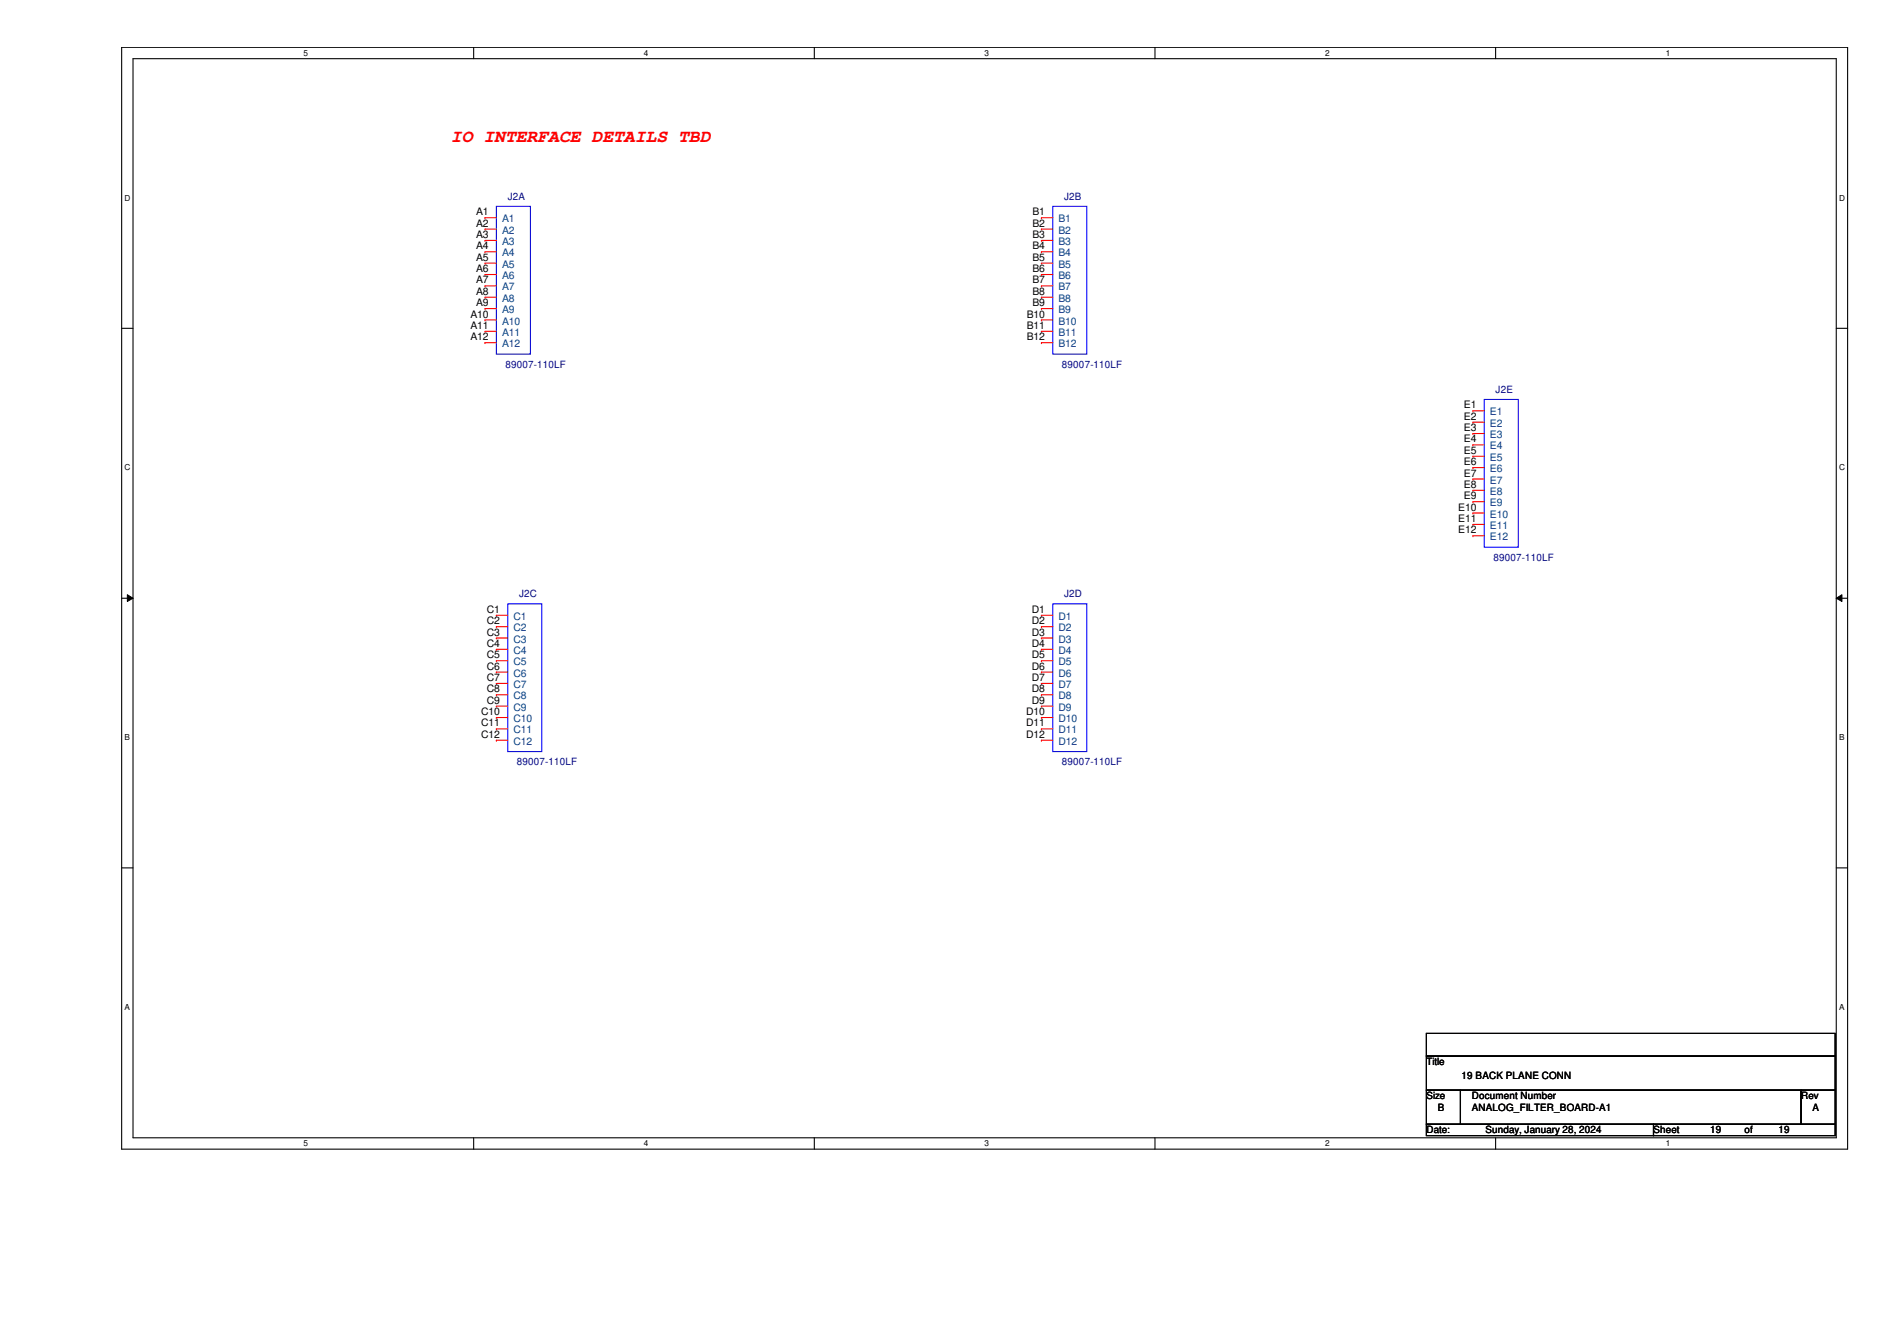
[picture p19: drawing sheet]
<svg xmlns="http://www.w3.org/2000/svg" width="297mm" height="210mm" viewBox="0 0 297 210" stroke-linecap="round" stroke-linejoin="round" font-family="sans-serif">
<defs><g id="words">
<text font-size="2.8" fill="#f00" x="70.6" y="22.3">IO INTERFACE DETAILS TBD</text>
<g font-size="1.6">
<text x="74.5" y="33.7">A1</text>
<text x="74.5" y="35.5">A2</text>
<text x="161.7" y="33.7">B1</text>
<text x="161.7" y="35.5">B2</text>
<text x="74.5" y="37.3">A3</text>
<text x="74.5" y="39">A4</text>
<text x="74.5" y="40.8">A5</text>
<text x="161.7" y="37.3">B3</text>
<text x="161.7" y="39">B4</text>
<text x="161.7" y="40.8">B5</text>
<text x="74.5" y="42.6">A6</text>
<text x="74.5" y="44.4">A7</text>
<text x="74.5" y="46.1">A8</text>
<text x="74.5" y="47.9">A9</text>
<text x="161.7" y="42.6">B6</text>
<text x="161.7" y="44.4">B7</text>
<text x="161.7" y="46.1">B8</text>
<text x="161.7" y="47.9">B9</text>
<text x="73.7" y="49.7">A10</text>
<text x="73.7" y="51.5">A11</text>
<text x="73.7" y="53.3">A12</text>
<text x="160.8" y="49.7">B10</text>
<text x="160.8" y="51.5">B11</text>
<text x="160.8" y="53.3">B12</text>
<text x="229.2" y="63.9">E1</text>
<text x="229.2" y="65.7">E2</text>
<text x="229.2" y="67.5">E3</text>
<text x="229.2" y="69.3">E4</text>
<text x="229.2" y="71">E5</text>
<text x="229.2" y="72.8">E6</text>
<text x="229.2" y="74.6">E7</text>
<text x="229.2" y="76.4">E8</text>
<text x="228.3" y="79.9">E10</text>
<text x="228.3" y="81.7">E11</text>
<text x="228.3" y="83.5">E12</text>
<text x="229.2" y="78.1">E9</text>
<text x="76.2" y="95.9">C1</text>
<text x="161.6" y="95.9">D1</text>
<text x="76.2" y="97.7">C2</text>
<text x="76.2" y="99.5">C3</text>
<text x="76.2" y="101.3">C4</text>
<text x="161.6" y="97.7">D2</text>
<text x="161.6" y="99.5">D3</text>
<text x="161.6" y="101.3">D4</text>
<text x="76.2" y="103">C5</text>
<text x="76.2" y="104.8">C6</text>
<text x="76.2" y="106.6">C7</text>
<text x="161.6" y="103">D5</text>
<text x="161.6" y="104.8">D6</text>
<text x="161.6" y="106.6">D7</text>
<text x="75.4" y="111.9">C10</text>
<text x="75.4" y="113.7">C11</text>
<text x="76.2" y="108.4">C8</text>
<text x="76.2" y="110.2">C9</text>
<text x="160.7" y="111.9">D10</text>
<text x="160.7" y="113.7">D11</text>
<text x="161.6" y="108.4">D8</text>
<text x="161.6" y="110.2">D9</text>
<text x="75.4" y="115.5">C12</text>
<text x="160.7" y="115.5">D12</text>
<text x="223.4" y="166.8">Title</text>
<text x="223.4" y="172.1">Size</text>
<text x="225.1" y="173.9">B</text>
<text x="228.9" y="168.9">19 BACK PLANE CONN</text>
<text x="230.5" y="173.9">ANALOG_FILTER_BOARD-A1</text>
<text x="230.5" y="172.1">Document Number</text>
<text x="282" y="172.1">Rev</text>
<text x="283.8" y="173.9">A</text>
<text x="223.4" y="177.4">Date:</text>
<text x="232.6" y="177.4">Sunday, January 28, 2024</text>
<text x="258.9" y="177.4">Sheet</text>
<text x="267.8" y="177.4">19</text>
<text x="273.1" y="177.4">of</text>
<text x="278.5" y="177.4">19</text>
</g>
<g font-size="1.6" fill="#004080">
<text x="78.6" y="34.8">A1</text>
<text x="165.7" y="34.8">B1</text>
<text x="78.6" y="36.6">A2</text>
<text x="78.6" y="38.4">A3</text>
<text x="78.6" y="40.1">A4</text>
<text x="78.6" y="41.9">A5</text>
<text x="165.7" y="36.6">B2</text>
<text x="165.7" y="38.4">B3</text>
<text x="165.7" y="40.1">B4</text>
<text x="165.7" y="41.9">B5</text>
<text x="78.6" y="43.7">A6</text>
<text x="78.6" y="45.5">A7</text>
<text x="78.6" y="47.2">A8</text>
<text x="165.7" y="43.7">B6</text>
<text x="165.7" y="45.5">B7</text>
<text x="165.7" y="47.2">B8</text>
<text x="78.6" y="49">A9</text>
<text x="78.6" y="50.8">A10</text>
<text x="78.6" y="52.6">A11</text>
<text x="165.7" y="49">B9</text>
<text x="165.7" y="50.8">B10</text>
<text x="165.7" y="52.6">B11</text>
<text x="78.6" y="54.4">A12</text>
<text x="165.7" y="54.4">B12</text>
<text x="233.3" y="65">E1</text>
<text x="233.3" y="66.8">E2</text>
<text x="233.3" y="68.6">E3</text>
<text x="233.3" y="70.4">E4</text>
<text x="233.3" y="72.1">E5</text>
<text x="233.3" y="73.9">E6</text>
<text x="233.3" y="75.7">E7</text>
<text x="233.3" y="77.5">E8</text>
<text x="233.3" y="79.2">E9</text>
<text x="233.3" y="81">E10</text>
<text x="233.3" y="82.8">E11</text>
<text x="233.3" y="84.6">E12</text>
<text x="80.4" y="97">C1</text>
<text x="80.4" y="98.8">C2</text>
<text x="80.4" y="100.6">C3</text>
<text x="165.7" y="97">D1</text>
<text x="165.7" y="98.8">D2</text>
<text x="165.7" y="100.6">D3</text>
<text x="80.4" y="102.4">C4</text>
<text x="80.4" y="104.1">C5</text>
<text x="80.4" y="105.9">C6</text>
<text x="80.4" y="107.7">C7</text>
<text x="165.7" y="102.4">D4</text>
<text x="165.7" y="104.1">D5</text>
<text x="165.7" y="105.9">D6</text>
<text x="165.7" y="107.7">D7</text>
<text x="80.4" y="109.5">C8</text>
<text x="80.4" y="111.3">C9</text>
<text x="80.4" y="113">C10</text>
<text x="165.7" y="109.5">D8</text>
<text x="165.7" y="111.3">D9</text>
<text x="165.7" y="113">D10</text>
<text x="80.4" y="114.8">C11</text>
<text x="80.4" y="116.6">C12</text>
<text x="165.7" y="114.8">D11</text>
<text x="165.7" y="116.6">D12</text>
</g>
<g font-size="1.6" fill="#000080">
<text x="79.5" y="31.2">J2A</text>
<text x="166.6" y="31.2">J2B</text>
<text x="79.2" y="57.6">89007-110LF</text>
<text x="166.3" y="57.6">89007-110LF</text>
<text x="234.2" y="61.5">J2E</text>
<text x="233.8" y="87.8">89007-110LF</text>
<text x="81.3" y="93.5">J2C</text>
<text x="166.6" y="93.5">J2D</text>
<text x="80.9" y="119.8">89007-110LF</text>
<text x="166.3" y="119.8">89007-110LF</text>
</g>
<g font-size="1.3">
<text x="47.5" y="8.7">5</text>
<text x="100.8" y="8.7">4</text>
<text x="154.2" y="8.7">3</text>
<text x="207.5" y="8.7">2</text>
<text x="260.9" y="8.7">1</text>
<text x="19.5" y="31.4">D</text>
<text x="288" y="31.4">D</text>
<text x="19.5" y="73.6">C</text>
<text x="288" y="73.6">C</text>
<text x="19.5" y="115.9">B</text>
<text x="288" y="115.9">B</text>
<text x="19.5" y="158.1">A</text>
<text x="288" y="158.1">A</text>
<text x="47.5" y="179.4">5</text>
<text x="100.8" y="179.4">4</text>
<text x="154.2" y="179.4">3</text>
<text x="207.5" y="179.4">2</text>
<text x="260.9" y="179.4">1</text>
</g>
</g></defs>
<path d="M19.1 7.4h270.2v172.5h-270.2zM20.8 9.2h266.7v168.9h-266.7z" fill="none" stroke="#000" stroke-width=".17"/>
<g fill="#fff">
<path d="M47.5 7.6h.7v1.4h-.7z"/>
<path d="M47.5 178.3h.7v1.4h-.7z"/>
</g>
<path d="M74.2 7.4v1.8M74.2 178.1v1.8" fill="none" stroke="#000" stroke-width=".17"/>
<g fill="#fff">
<path d="M100.8 7.6h.7v1.4h-.7z"/>
<path d="M100.8 178.3h.7v1.4h-.7z"/>
</g>
<path d="M127.5 7.4v1.8M127.5 178.1v1.8" fill="none" stroke="#000" stroke-width=".17"/>
<g fill="#fff">
<path d="M154.2 7.6h.7v1.4h-.7z"/>
<path d="M154.2 178.3h.7v1.4h-.7z"/>
</g>
<path d="M180.8 7.4v1.8M180.8 178.1v1.8" fill="none" stroke="#000" stroke-width=".17"/>
<g fill="#fff">
<path d="M207.5 7.6h.7v1.4h-.7z"/>
<path d="M207.5 178.3h.7v1.4h-.7z"/>
</g>
<path d="M234.2 7.4v1.8M234.2 178.1v1.8" fill="none" stroke="#000" stroke-width=".17"/>
<g fill="#fff">
<path d="M260.9 7.6h.6v1.4h-.6z"/>
<path d="M260.9 178.3h.6v1.4h-.6z"/>
<path d="M19.5 30.3h.9v1.4h-.9z"/>
<path d="M288 30.3h.9v1.4h-.9z"/>
<path d="M19.5 72.5h.9v1.4h-.9z"/>
<path d="M288 72.5h.9v1.4h-.9z"/>
</g>
<path d="M19.1 51.4h1.7M287.5 51.4h1.8" fill="none" stroke="#000" stroke-width=".17"/>
<g fill="#fff">
<path d="M19.5 114.7h.8v1.4h-.8z"/>
<path d="M288 114.7h.8v1.4h-.8z"/>
</g>
<path d="M19.1 93.6h1.7M287.5 93.6h1.8" fill="none" stroke="#000" stroke-width=".17"/>
<path d="M19.9 93.1l.9 .5-.9 .5zM287.5 93.6l.9-.5v1z" fill="#000"/>
<path d="M19.9 93.1l.9 .5-.9 .5zM287.5 93.6l.9-.5v1z" fill="none" stroke="#000" stroke-width=".16"/>
<g fill="#fff">
<path d="M19.5 156.9h.8v1.4h-.8z"/>
<path d="M288 156.9h.8v1.4h-.8z"/>
</g>
<path d="M19.1 135.8h1.7M287.5 135.8h1.8M223.4 161.8h64v3.5h-64zM223.4 165.3h64v5.3h-64zM223.4 170.6h5.3v5.4h-5.3zM223.4 176h35.5v1.8h-35.5zM228.7 170.6h53.3v5.4h-53.3zM258.9 176h28.5v1.8h-28.5zM282 170.6h5.4v5.4h-5.4z" fill="none" stroke="#000" stroke-width=".17"/>
<path d="M77.7 32.3h5.4v23.1h-5.4zM164.8 32.3h5.4v23.1h-5.4zM232.4 62.5h5.3v23.1h-5.3zM79.5 94.5h5.3v23.1h-5.3zM164.8 94.5h5.4v23.1h-5.4z" fill="none" stroke="#00f" stroke-width=".17"/>
<g fill="none" stroke="#f00" stroke-width=".17">
<path d="M75.9 34.1h.1M75.9 35.9h.1M75.9 37.6h.1M75.9 39.4h.1M75.9 34.1h1.8M75.9 35.9h1.8M75.9 37.6h1.8M75.9 39.4h1.8M163.1 34.1h.1M163.1 35.9h.1M163.1 37.6h.1M163.1 39.4h.1"/>
<path d="M163.1 34.1h1.7M163.1 35.9h1.7M163.1 37.6h1.7M163.1 39.4h1.7M75.9 41.2h.1M75.9 43h.1M75.9 44.7h.1M75.9 46.5h.1M75.9 48.3h.1M75.9 50.1h.1M75.9 51.9h.1M75.9 53.6h.1"/>
<path d="M75.9 41.2h1.8M75.9 43h1.8M75.9 44.7h1.8M75.9 46.5h1.8M75.9 48.3h1.8M75.9 50.1h1.8M75.9 51.9h1.8M75.9 53.6h1.8M163.1 41.2h.1M163.1 43h.1M163.1 44.7h.1M163.1 46.5h.1"/>
<path d="M163.1 48.3h.1M163.1 50.1h.1M163.1 51.9h.1M163.1 53.6h.1M163.1 41.2h1.7M163.1 43h1.7M163.1 44.7h1.7M163.1 46.5h1.7M163.1 48.3h1.7M163.1 50.1h1.7M163.1 51.9h1.7M163.1 53.6h1.7"/>
<path d="M230.6 64.3h.1M230.6 66.1h.1M230.6 67.9h.1M230.6 69.6h.1M230.6 71.4h.1M230.6 73.2h.1M230.6 75h.1M230.6 76.7h.1M230.6 78.5h.1M230.6 64.3h1.8M230.6 66.1h1.8M230.6 67.9h1.8"/>
<path d="M230.6 69.6h1.8M230.6 71.4h1.8M230.6 73.2h1.8M230.6 75h1.8M230.6 76.7h1.8M230.6 78.5h1.8M77.7 96.3h.1M77.7 98.1h.1M77.7 99.9h.1M77.7 96.3h1.8M77.7 98.1h1.8M77.7 99.9h1.8"/>
<path d="M163.1 96.3h.1M163.1 98.1h.1M163.1 99.9h.1M163.1 96.3h1.7M163.1 98.1h1.7M163.1 99.9h1.7M230.6 80.3h.1M230.6 82.1h.1M230.6 83.9h.1M230.6 80.3h1.8M230.6 82.1h1.8M230.6 83.9h1.8"/>
<path d="M77.7 101.6h.1M77.7 103.4h.1M77.7 105.2h.1M77.7 107h.1M77.7 108.8h.1M77.7 110.5h.1M77.7 112.3h.1M77.7 114.1h.1M77.7 115.9h.1M77.7 101.6h1.8M77.7 103.4h1.8M77.7 105.2h1.8"/>
<path d="M77.7 107h1.8M77.7 108.8h1.8M77.7 110.5h1.8M77.7 112.3h1.8M77.7 114.1h1.8M77.7 115.9h1.8M163.1 101.6h.1M163.1 103.4h.1M163.1 105.2h.1M163.1 107h.1M163.1 108.8h.1M163.1 110.5h.1"/>
<path d="M163.1 112.3h.1M163.1 114.1h.1M163.1 115.9h.1M163.1 101.6h1.7M163.1 103.4h1.7M163.1 105.2h1.7M163.1 107h1.7M163.1 108.8h1.7M163.1 110.5h1.7M163.1 112.3h1.7M163.1 114.1h1.7M163.1 115.9h1.7"/>
</g>
<use href="#words"/>
</svg>
